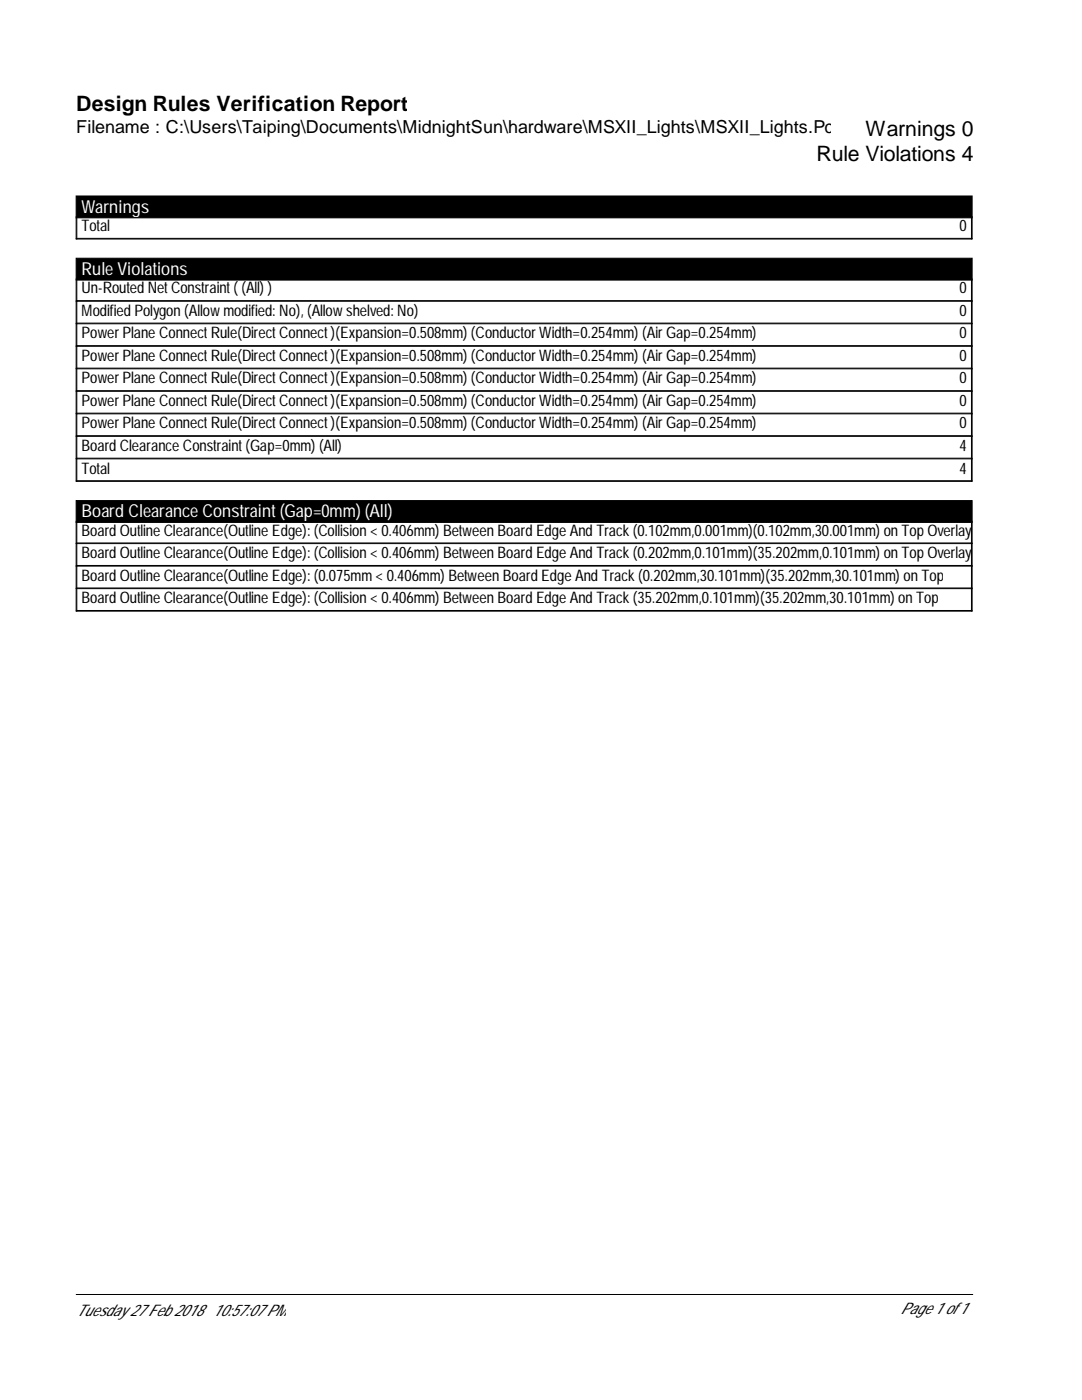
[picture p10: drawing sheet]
<svg xmlns="http://www.w3.org/2000/svg" width="216mm" height="279mm" viewBox="0 0 216 279" stroke-linecap="round" stroke-linejoin="round" font-family="sans-serif">
<defs><g id="words">
<g font-size="4.2">
<text x="15.2" y="22.2">Design Rules Verification Report</text>
<text x="172.7" y="27.1">Warnings 0</text>
<text x="162.9" y="32.1">Rule Violations 4</text>
</g>
<text font-size="3.6" x="15.2" y="26.6">Filename : C:\Users\Taiping\Documents\MidnightSun\hardware\MSXII_Lights\MSXII_Lights.Pc</text>
<g font-size="3.6" fill="#fff">
<text x="16.3" y="42.4">Warnings</text>
<text x="16.3" y="54.9">Rule Violations</text>
<text x="16.3" y="103.2">Board Clearance Constraint(Gap=0mm) (All)</text>
</g>
<g font-size="3.2">
<text x="16.3" y="46.1">Total</text>
<text x="191.5" y="46.1">0</text>
<text x="16.3" y="58.6">Un-Routed NetConstraint((All) )</text>
<text x="191.5" y="58.6">0</text>
<text x="16.3" y="63">Modified Polygon (Allow modified: No), (Allow shelved: No)</text>
<text x="191.5" y="63">0</text>
<text x="16.3" y="67.5">PowerPlane ConnectRule(DirectConnect)(Expansion=0.508mm) (ConductorWidth=0.254mm) (AirGap=0.254mm)</text>
<text x="191.5" y="67.5">0</text>
<text x="16.3" y="72">PowerPlane ConnectRule(DirectConnect)(Expansion=0.508mm) (ConductorWidth=0.254mm) (AirGap=0.254mm)</text>
<text x="16.3" y="76.5">PowerPlane ConnectRule(DirectConnect)(Expansion=0.508mm) (ConductorWidth=0.254mm) (AirGap=0.254mm)</text>
<text x="191.5" y="72">0</text>
<text x="191.5" y="76.5">0</text>
<text x="16.3" y="81">PowerPlane ConnectRule(DirectConnect)(Expansion=0.508mm) (ConductorWidth=0.254mm) (AirGap=0.254mm)</text>
<text x="191.5" y="81">0</text>
<text x="16.3" y="85.5">PowerPlane ConnectRule(DirectConnect)(Expansion=0.508mm) (ConductorWidth=0.254mm) (AirGap=0.254mm)</text>
<text x="191.5" y="85.5">0</text>
<text x="16.3" y="90">Board Clearance Constraint(Gap=0mm) (All)</text>
<text x="16.3" y="94.5">Total</text>
<text x="191.5" y="90">4</text>
<text x="191.5" y="94.5">4</text>
<text x="16.3" y="106.9">Board Outline Clearance(Outline Edge): (Collision &lt; 0.406mm) Between Board Edge And Track (0.102mm,0.001mm)(0.102mm,30.001mm) on Top Overlay</text>
<text x="16.3" y="111.4">Board Outline Clearance(Outline Edge): (Collision &lt; 0.406mm) Between Board Edge And Track (0.202mm,0.101mm)(35.202mm,0.101mm) on Top Overlay</text>
<text x="16.3" y="115.9">Board Outline Clearance(Outline Edge): (0.075mm &lt; 0.406mm) Between Board Edge And Track (0.202mm,30.101mm)(35.202mm,30.101mm) on Top</text>
<text x="16.3" y="120.4">Board Outline Clearance(Outline Edge): (Collision &lt; 0.406mm) Between Board Edge And Track (35.202mm,0.101mm)(35.202mm,30.101mm) on Top</text>
<text x="15.2" y="262.6">Tuesday 27 Feb 2018 10:57:07 PM</text>
<text x="179.7" y="262.3">Page 1 of1</text>
</g>
</g></defs>
<path d="M15.2 39.1h178.8v4.4h-178.8zM15.2 51.5h178.8v4.4h-178.8zM15.2 99.9h178.8v4.4h-178.8z" fill="#000" stroke="#000" stroke-width=".2"/>
<g fill="none" stroke="#000" stroke-width=".2">
<path d="M15.2 43.2v4.5h178.8v-4.5M15.2 47.6h178.8M15.2 55.6v40.5h178.8v-40.5M15.2 60h178.8M15.3 43.2v4.5M15.3 55.6v40.5M193.8 43.2v4.5M193.8 55.6v40.5M15.2 60.1h178.8M15.2 64.6h178.8M15.2 64.5h178.8M15.2 69.1h178.8"/>
<path d="M15.2 69h178.8M15.2 73.6h178.8M15.2 73.5h178.8M15.2 78.1h178.8M15.2 78h178.8M15.2 82.6h178.8M15.2 82.5h178.8M15.2 87.1h178.8M15.2 87h178.8M15.2 91.6h178.8M15.2 91.4h178.8M15.2 95.9h178.8"/>
<path d="M15.2 104v18h178.8v-18M15.2 108.5h178.8M15.2 108.4h178.8M15.2 113h178.8M15.2 112.9h178.8M15.2 117.5h178.8M15.2 117.3h178.8M15.3 104v18M193.8 104v18M15.2 121.8h178.8M15.2 258.3h178.9"/>
</g>
<use href="#words"/>
</svg>
